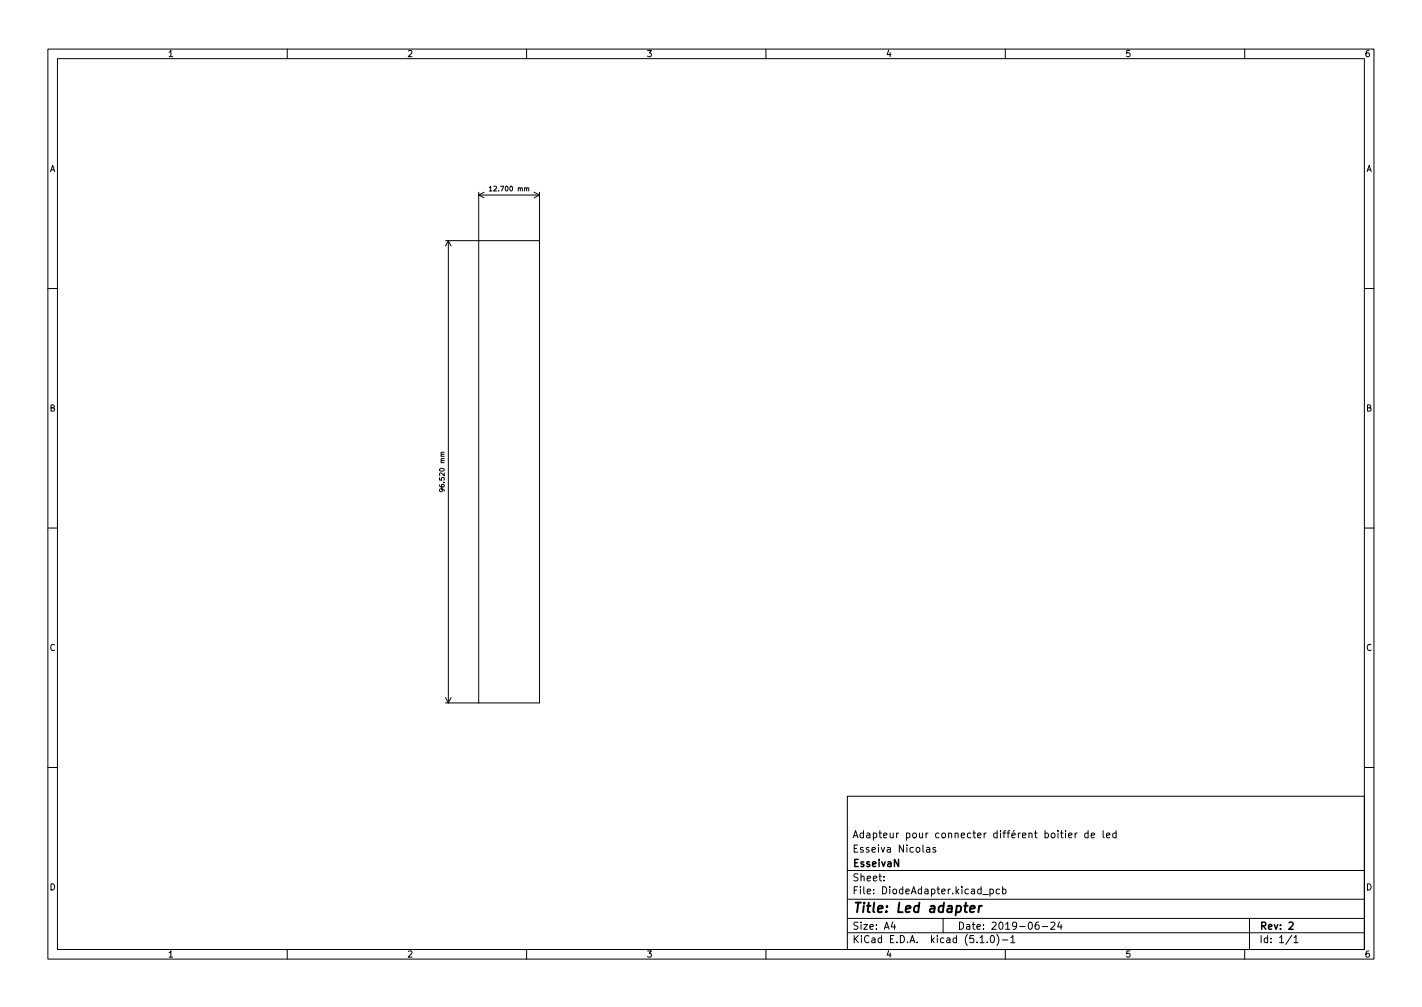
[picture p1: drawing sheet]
<svg xmlns="http://www.w3.org/2000/svg" width="297mm" height="210mm" viewBox="0 0 297 210" stroke-linecap="round" stroke-linejoin="round" font-family="sans-serif">
<defs><g id="words">
<text font-size="2.8" x="178" y="190.6">Title: Led adapter</text>
<g font-size="2.1">
<text x="178" y="178">Esseiva Nicolas</text>
<text x="178" y="175">Adapteur pour connecter différent boitier de led</text>
<text x="178" y="184">Sheet:</text>
<text x="178" y="181">EsseivaN</text>
<text x="178" y="186.7">File: DiodeAdapter.kicad_pcb</text>
<text x="178" y="196.9">KiCad E.D.A. kicad (5.1.0)-1</text>
<text x="178" y="194.1">Size: A4</text>
<text x="200" y="194.1">Date: 2019-06-24</text>
<text x="263" y="194.1">Rev: 2</text>
<text x="263" y="196.9">Id: 1/1</text>
</g>
<g font-size="1.8">
<text x="35" y="11.9">1</text>
<text x="85" y="11.9">2</text>
<text x="135" y="11.9">3</text>
<text x="185" y="11.9">4</text>
<text x="235" y="11.9">5</text>
<text x="285" y="11.9">6</text>
<text x="10.3" y="35.9">A</text>
<text x="285.3" y="35.9">A</text>
<text x="10.3" y="85.9">B</text>
<text x="285.3" y="85.9">B</text>
<text x="10.3" y="135.9">C</text>
<text x="285.3" y="135.9">C</text>
<text x="10.3" y="185.9">D</text>
<text x="285.3" y="185.9">D</text>
<text x="35" y="199.9">1</text>
<text x="85" y="199.9">2</text>
<text x="135" y="199.9">3</text>
<text x="185" y="199.9">4</text>
<text x="235" y="199.9">5</text>
<text x="285" y="199.9">6</text>
</g>
<g font-size="1.4">
<text x="102.8" y="39.9">12.700 mm</text>
<text x="92.8" y="102.1" transform="rotate(-90 92.8 102.1)">96.520 mm</text>
</g>
</g></defs>
<g fill="none" stroke="#000" stroke-width=".21">
<path d="M10 10.2h277v190.1h-277zM12 12.2h273v186.1h-273zM60 10.2v2M110 10.2v2M160 10.2v2M210 10.2v2M260 10.2v2M102.2 39.2l.3-.3v1M102.2 39.9h.6M110 39.4l.4-.1v.6M93.1 50.2h19.6M93.7 50.2v96.6"/>
<path d="M93.7 50.2l.5 1.2M93.7 50.2l-.6 1.2M100 40.1v106.7M100 40.7h12.7M100 40.7l1.1 .6M101.1 40.1l-1.1 .6M111.6 40.1l1.1 .6M112.7 40.1v106.7h-19.6M112.7 40.7l-1.1 .6M10 60.2h2M285 60.2h2M92.8 94.4l-.6 .1 .1 .3"/>
<path d="M10 110.2h2M92.2 102.1l.2 .2v.3h-.5l-.1-.3 .2-.2h.6l.2 .5M285 110.2h2M93.1 145.6l.6 1.2M94.2 145.6l-.5 1.2M10 160.2h2M177 166.3h108v32h-108zM193.6 177h.5l.1 .9M194.2 177.3l-.5 .1-.2 .2 .2 .3h.5M195.4 177l-.3-.1-.2 .2v.3l.5 .1v.4h-.5M222.6 173.4v.2M222.6 173.9v1"/>
<path d="M223.2 174.4l.7-.1v-.3l-.5-.1-.2 .2 .1 .8h.6M224.6 173.9v1M225 173.9l-.4 .3M227.3 174l-.4-.1-.3 .3 .1 .7h.6M227.3 173.4v1.5M227.9 174.4l.7-.1v-.3l-.5-.1-.2 .2 .1 .8h.6M230.4 173.4v1.3l.2 .2M231.1 174.4l.8-.1-.1-.3-.4-.1-.3 .2 .1 .8h.6M233.1 174l-.4-.1-.3 .3 .2 .7h.5M233.1 173.4v1.5M285 160.2h2M60 198.3v2"/>
<path d="M110 198.3v2M160 198.3v2M177 194.8h108M177 191.8h108M177 187.8h108M177 181.8h108M184.6 183.8v.1M184.6 183v.1M186.5 192.5l-.4 1h1M186.9 193v1M197 191.8v3M204.7 195.8l.4-.5v1.5"/>
<path d="M204.7 196.8h.9M205.3 186.8h1.1M206.2 196.7v.1M206.8 185.7l.4-.1 .3 .3-.1 .7h-.6M206.8 185.6v1.5M207 195.5l.2-.2a.8 .8 0 0 1 .5 .8 .8 .8 0 0 1-.5 .7l-.2-.1-.1-.4zM208.2 195.1a1.72 1.72 0 0 1 0 2.3M208.8 185.7l-.4-.1-.3 .3 .1 .7h.6M209.4 196.3h1.1M209.4 185.7l.5-.1 .2 .3-.1 .7h-.6M209.4 185.1v1.5M210 198.3v2"/>
<path d="M211.1 195.8l.5-.5v1.5M211.1 196.8h.9M216.9 192.5l-.4 .1a1.01 1.01 0 0 0 0 1.4l.5-.1 .1-.5-.3-.3-.4 .1-.2 .2M217.7 193.5h1.2M219.5 192.7l.6-.2 .3 .5-1 1h1M221.3 192.5l-.4 1h1M221.6 193v1M260 198.3v2M261 191.8v6.5M269.9 195.3l-1.3 1.9M270.3 195.8l.4-.5v1.5M270.3 196.8h.8"/>
</g>
<path d="M269.3 192.7l.5-.2 .3 .5-.9 1h.9" fill="none" stroke="#000" stroke-width=".3"/>
<path d="M202.6 189.8l1-.2v-.4h-.8l-.2 1 .2 .3 .6-.1M204.5 189.1l-.1 1.4M205.1 189.1l-.4 .1-.2 .3" fill="none" stroke="#000" stroke-width=".4"/>
<use href="#words"/>
</svg>
